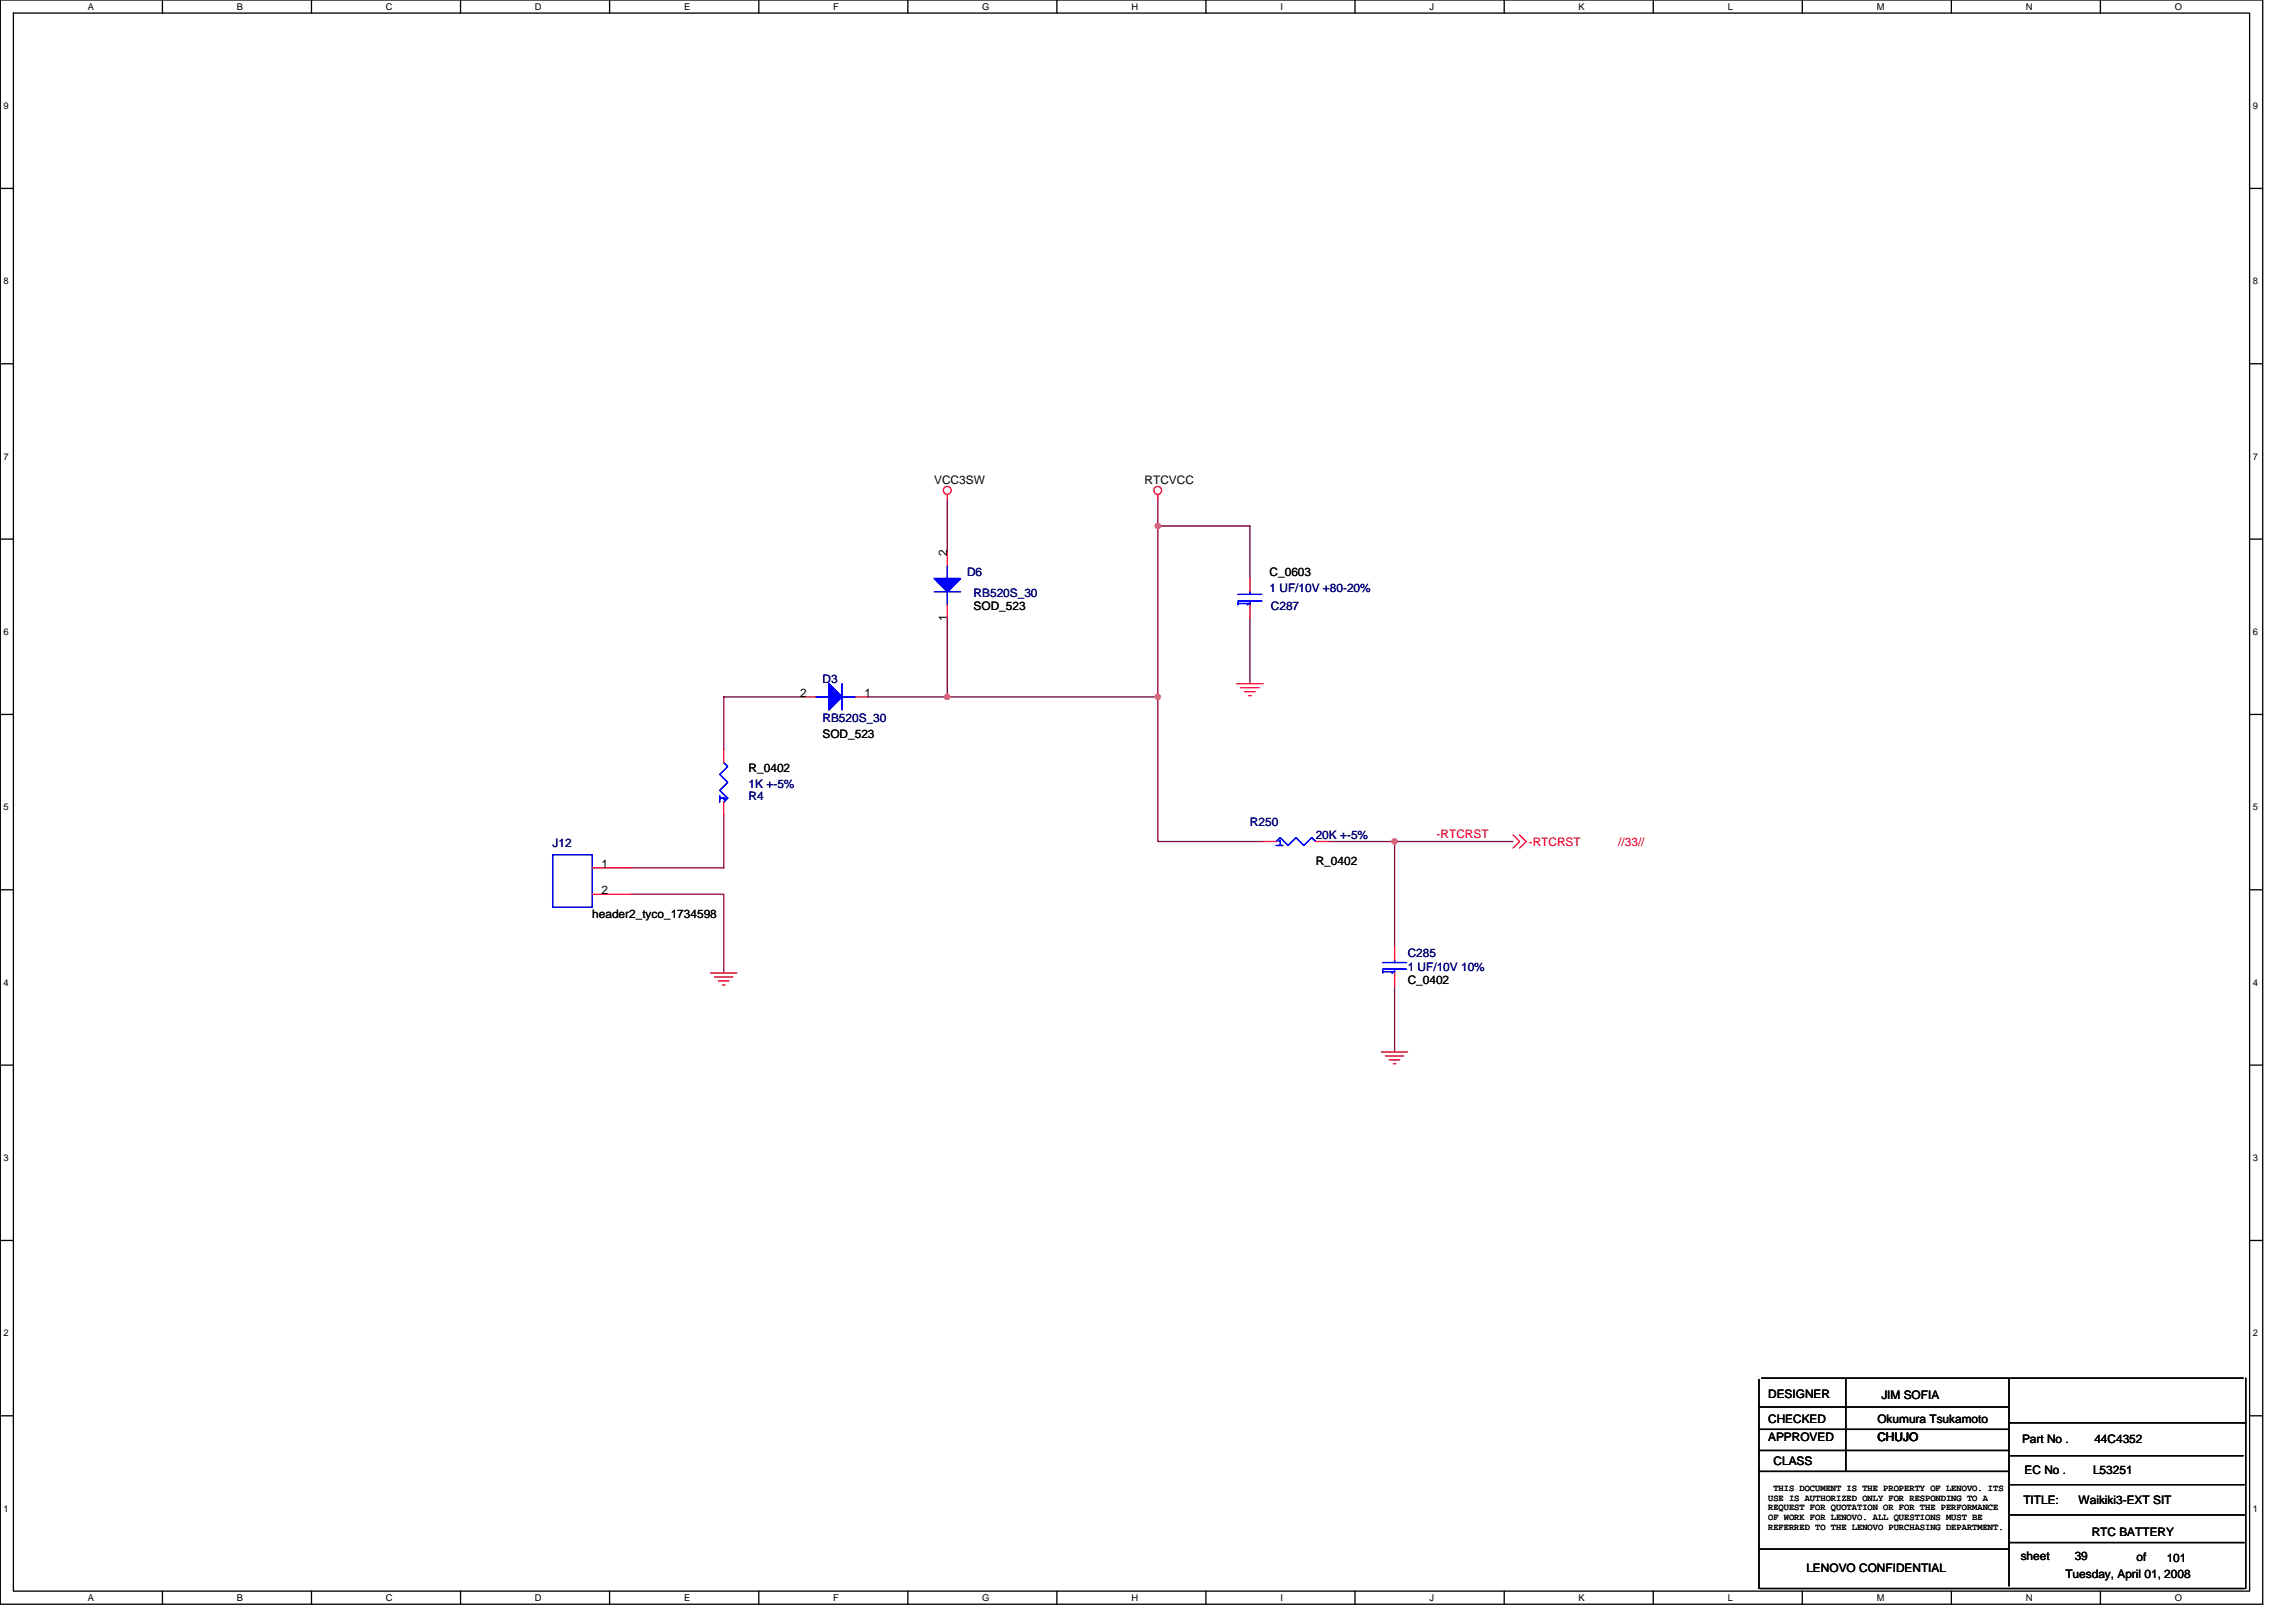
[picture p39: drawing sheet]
<svg xmlns="http://www.w3.org/2000/svg" width="297mm" height="210mm" viewBox="0 0 297 210" stroke-linecap="round" stroke-linejoin="round" font-family="sans-serif">
<defs><g id="words">
<g font-size="1.5">
<text x="120.9" y="62.6">VCC3SW</text>
<text x="148.1" y="62.6">RTCVCC</text>
<text x="122.5" y="72" transform="rotate(-90 122.5 72)">2</text>
<text x="164.2" y="74.5">C_0603</text>
<text x="122.5" y="80.3" transform="rotate(-90 122.5 80.3)">1</text>
<text x="126" y="79">SOD_523</text>
<text x="103.5" y="90.2">2</text>
<text x="106.4" y="95.5">SOD_523</text>
<text x="111.8" y="90.2">1</text>
<text x="96.9" y="99.9">R_0402</text>
<text x="77.8" y="112.3">1</text>
<text x="170.2" y="112">R_0402</text>
<text x="76.6" y="118.8">header2_tyco_1734598</text>
<text x="77.8" y="115.7">2</text>
<text x="182.1" y="127.3">C_0402</text>
<text x="228.7" y="180.9">DESIGNER</text>
<text x="228.7" y="184.1">CHECKED</text>
<text x="242.9" y="184.1">Okumura Tsukamoto</text>
<text x="243.4" y="181.1">JIM SOFIA</text>
<text x="228.7" y="186.5">APPROVED</text>
<text x="229.4" y="189.6">CLASS</text>
<text x="242.9" y="186.5">CHUJO</text>
<text x="261.6" y="186.7">Part No .</text>
<text x="261.9" y="190.8">EC No .</text>
<text x="270.8" y="190.8">L53251</text>
<text x="271" y="186.7">44C4352</text>
<text x="261.8" y="194.7">TITLE:</text>
<text x="268.9" y="194.7">Waikiki3-EXT SIT</text>
<text x="233.7" y="203.4">LENOVO CONFIDENTIAL</text>
<text x="261.4" y="201.8">sheet</text>
<text x="268.4" y="201.8">39</text>
<text x="270.6" y="198.8">RTC BATTERY</text>
<text x="276.4" y="202">of</text>
<text x="280.3" y="202.2">101</text>
<text x="267.2" y="204.2">Tuesday, April 01, 2008</text>
</g>
<g font-size="1.5" fill="#000080">
<text x="125.1" y="74.5">D6</text>
<text x="126" y="77.3">RB520S_30</text>
<text x="164.2" y="76.6">1 UF/10V +80-20%</text>
<text x="164.4" y="79">C287</text>
<text x="106.4" y="88.3">D3</text>
<text x="106.4" y="93.4">RB520S_30</text>
<text x="96.9" y="101.9">1K +-5%</text>
<text x="96.9" y="103.5">R4</text>
<text x="161.7" y="106.9">R250</text>
<text x="71.5" y="109.6">J12</text>
<text x="170.2" y="108.6">20K +-5%</text>
<text x="182.1" y="123.9">C285</text>
<text x="182.1" y="125.6">1 UF/10V 10%</text>
</g>
<g font-size="1.5" fill="#f00">
<text x="185.9" y="108.4">-RTCRST</text>
<text x="197.8" y="109.4">-RTCRST</text>
<text x="209.4" y="109.4">//33//</text>
</g>
<g font-size="1.2">
<text x="11.4" y="1.2">A</text>
<text x="30.6" y="1.2">B</text>
<text x="49.9" y="1.2">C</text>
<text x="69.2" y="1.2">D</text>
<text x="88.5" y="1.2">E</text>
<text x="107.8" y="1.2">F</text>
<text x="127.1" y="1.2">G</text>
<text x="146.4" y="1.2">H</text>
<text x="165.6" y="1.2">I</text>
<text x="184.9" y="1.2">J</text>
<text x="204.2" y="1.2">K</text>
<text x="223.5" y="1.2">L</text>
<text x="242.8" y="1.2">M</text>
<text x="262.1" y="1.2">N</text>
<text x="281.4" y="1.2">O</text>
<text x=".5" y="14.1">9</text>
<text x="291.5" y="14.1">9</text>
<text x=".5" y="36.8">8</text>
<text x="291.5" y="36.8">8</text>
<text x=".5" y="59.5">7</text>
<text x="291.5" y="59.5">7</text>
<text x=".5" y="82.2">6</text>
<text x="291.5" y="82.2">6</text>
<text x=".5" y="104.9">5</text>
<text x="291.5" y="104.9">5</text>
<text x=".5" y="127.6">4</text>
<text x="291.5" y="127.6">4</text>
<text x=".5" y="150.3">3</text>
<text x="291.5" y="150.3">3</text>
<text x=".5" y="173">2</text>
<text x="291.5" y="173">2</text>
<text x=".5" y="195.6">1</text>
<text x="228.7" y="194.2">USE IS AUTHORIZED ONLY FOR RESPONDING TO A</text>
<text x="228.7" y="195.5">REQUEST FOR QUOTATION OR FOR THE PERFORMANCE</text>
<text x="228.7" y="196.7">OF WORK FOR LENOVO. ALL QUESTIONS MUST BE</text>
<text x="228.7" y="198">REFERRED TO THE LENOVO PURCHASING DEPARTMENT.</text>
<text x="229.4" y="192.9">THIS DOCUMENT IS THE PROPERTY OF LENOVO. ITS</text>
<text x="291.5" y="195.6">1</text>
<text x="11.4" y="207.2">A</text>
<text x="30.6" y="207.2">B</text>
<text x="49.9" y="207.2">C</text>
<text x="69.2" y="207.2">D</text>
<text x="88.5" y="207.2">E</text>
<text x="107.8" y="207.2">F</text>
<text x="127.1" y="207.2">G</text>
<text x="146.4" y="207.2">H</text>
<text x="165.6" y="207.2">I</text>
<text x="184.9" y="207.2">J</text>
<text x="204.2" y="207.2">K</text>
<text x="223.5" y="207.2">L</text>
<text x="242.8" y="207.2">M</text>
<text x="262.1" y="207.2">N</text>
<text x="281.4" y="207.2">O</text>
</g>
</g></defs>
<path d="M0 0h292.7v207.6h-292.7zM1.7 1.7h289.3v204.2h-289.3z" fill="none" stroke="#000" stroke-width=".17"/>
<g fill="#fff">
<path d="M11.4 .2h.7v1.3h-.7z"/>
<path d="M11.4 206.1h.7v1.3h-.7z"/>
</g>
<path d="M21 0v1.7M21 205.9v1.7" fill="none" stroke="#000" stroke-width=".17"/>
<g fill="#fff">
<path d="M30.6 .2h.8v1.3h-.8z"/>
<path d="M30.6 206.1h.8v1.3h-.8z"/>
</g>
<path d="M40.3 0v1.7M40.3 205.9v1.7" fill="none" stroke="#000" stroke-width=".17"/>
<g fill="#fff">
<path d="M49.9 .2h.9v1.3h-.9z"/>
<path d="M49.9 206.1h.9v1.3h-.9z"/>
</g>
<path d="M59.6 0v1.7M59.6 205.9v1.7" fill="none" stroke="#000" stroke-width=".17"/>
<g fill="#fff">
<path d="M69.2 .2h.9v1.3h-.9z"/>
<path d="M69.2 206.1h.9v1.3h-.9z"/>
</g>
<path d="M78.9 0v1.7M78.9 205.9v1.7" fill="none" stroke="#000" stroke-width=".17"/>
<g fill="#fff">
<path d="M88.5 .2h.8v1.3h-.8z"/>
<path d="M88.5 206.1h.8v1.3h-.8z"/>
</g>
<path d="M98.2 0v1.7M98.2 205.9v1.7" fill="none" stroke="#000" stroke-width=".17"/>
<g fill="#fff">
<path d="M107.8 .2h.7v1.3h-.7z"/>
<path d="M107.8 206.1h.7v1.3h-.7z"/>
</g>
<path d="M117.5 0v1.7M117.5 205.9v1.7" fill="none" stroke="#000" stroke-width=".17"/>
<g fill="#fff">
<path d="M127.1 .2h.9v1.3h-.9z"/>
<path d="M127.1 206.1h.9v1.3h-.9z"/>
</g>
<path d="M136.7 0v1.7M136.7 205.9v1.7" fill="none" stroke="#000" stroke-width=".17"/>
<g fill="#fff">
<path d="M146.4 .2h.8v1.3h-.8z"/>
<path d="M146.4 206.1h.8v1.3h-.8z"/>
</g>
<path d="M156 0v1.7M156 205.9v1.7" fill="none" stroke="#000" stroke-width=".17"/>
<g fill="#fff">
<path d="M165.6 .2h.4v1.3h-.4z"/>
<path d="M165.6 206.1h.4v1.3h-.4z"/>
</g>
<path d="M175.3 0v1.7M175.3 205.9v1.7" fill="none" stroke="#000" stroke-width=".17"/>
<g fill="#fff">
<path d="M184.9 .2h.6v1.3h-.6z"/>
<path d="M184.9 206.1h.6v1.3h-.6z"/>
</g>
<path d="M194.6 0v1.7M194.6 205.9v1.7" fill="none" stroke="#000" stroke-width=".17"/>
<g fill="#fff">
<path d="M204.2 .2h.8v1.3h-.8z"/>
<path d="M204.2 206.1h.8v1.3h-.8z"/>
</g>
<path d="M213.9 0v1.7M213.9 205.9v1.7" fill="none" stroke="#000" stroke-width=".17"/>
<g fill="#fff">
<path d="M223.5 .2h.7v1.3h-.7z"/>
<path d="M223.5 206.1h.7v1.3h-.7z"/>
</g>
<path d="M233.2 0v1.7M233.2 205.9v1.7" fill="none" stroke="#000" stroke-width=".17"/>
<g fill="#fff">
<path d="M242.8 .2h1v1.3h-1z"/>
<path d="M242.8 206.1h1v1.3h-1z"/>
</g>
<path d="M252.5 0v1.7M252.5 205.9v1.7" fill="none" stroke="#000" stroke-width=".17"/>
<g fill="#fff">
<path d="M262.1 .2h.8v1.3h-.8z"/>
<path d="M262.1 206.1h.8v1.3h-.8z"/>
</g>
<path d="M271.7 0v1.7M271.7 205.9v1.7" fill="none" stroke="#000" stroke-width=".17"/>
<g fill="#fff">
<path d="M281.4 .2h.9v1.3h-.9z"/>
<path d="M281.4 206.1h.9v1.3h-.9z"/>
<path d="M.5 13h.6v1.4h-.6z"/>
<path d="M291.5 13h.6v1.4h-.6z"/>
<path d="M.5 35.7h.6v1.4h-.6z"/>
<path d="M291.5 35.7h.6v1.4h-.6z"/>
</g>
<path d="M0 24.4h1.7M291 24.4h1.7" fill="none" stroke="#000" stroke-width=".17"/>
<g fill="#fff">
<path d="M.5 58.4h.6v1.4h-.6z"/>
<path d="M291.5 58.4h.6v1.4h-.6z"/>
</g>
<path d="M0 47.1h1.7M291 47.1h1.7" fill="none" stroke="#000" stroke-width=".17"/>
<g fill="#fff">
<path d="M.5 81.1h.6v1.3h-.6z"/>
<path d="M291.5 81.1h.6v1.3h-.6z"/>
</g>
<path d="M0 69.8h1.7M291 69.8h1.7" fill="none" stroke="#000" stroke-width=".17"/>
<g fill="#fff">
<path d="M.5 103.8h.6v1.3h-.6z"/>
<path d="M291.5 103.8h.6v1.3h-.6z"/>
</g>
<path d="M0 92.5h1.7M291 92.5h1.7" fill="none" stroke="#000" stroke-width=".17"/>
<g fill="#fff">
<path d="M.5 126.5h.6v1.3h-.6z"/>
<path d="M291.5 126.5h.6v1.3h-.6z"/>
</g>
<path d="M0 115.1h1.7M291 115.1h1.7" fill="none" stroke="#000" stroke-width=".17"/>
<g fill="#fff">
<path d="M.5 149.2h.6v1.3h-.6z"/>
<path d="M291.5 149.2h.6v1.3h-.6z"/>
</g>
<path d="M0 137.8h1.7M291 137.8h1.7" fill="none" stroke="#000" stroke-width=".17"/>
<g fill="#fff">
<path d="M.5 171.9h.6v1.3h-.6z"/>
<path d="M291.5 171.9h.6v1.3h-.6z"/>
</g>
<path d="M0 160.5h1.7M291 160.5h1.7" fill="none" stroke="#000" stroke-width=".17"/>
<g fill="#fff">
<path d="M.5 194.6h.6v1.3h-.6z"/>
<path d="M291.5 194.6h.6v1.3h-.6z"/>
</g>
<g fill="none" stroke="#000" stroke-width=".17">
<path d="M227.6 178.5v27.1M227.9 178.4h62.3M238.8 178.5v11.9M259.9 178.5v26.7M290.5 178.4v27.2M0 183.2h1.7M227.6 182.1h32.1M227.6 185h32.1M227.6 187.7h32.3M227.6 190.4h32.3M259.9 199.6h30.5M259.9 184.1h30.6"/>
<path d="M260.1 192.1h30.3M260.1 188.4h30.1M260.1 196h30.3M291 183.2h1.7M227.6 200.5h32.3M227.7 205.6h62.7"/>
</g>
<g fill="none" stroke="#800040" stroke-width=".17">
<path d="M122.6 80v10.2h27.2M122.6 64.7v6.8M149.8 64.7v25.5M149.8 68.1h11.9v6.8M161.7 80v8.5M103.8 90.2h-10.2v6.8M112.3 90.2h10.3M149.8 90.2v18.7h13.6M81.7 115.7h11.9v10.2M93.6 105.5v6.8h-11.9M171.9 108.9h23.8M180.4 108.9v13.6"/>
<path d="M180.4 127.6v8.5"/>
</g>
<g fill="#f0f" stroke="#f0f" stroke-width=".17">
<circle cx="122.5" cy="90.2" r=".33"/>
<circle cx="149.8" cy="90.2" r=".33"/>
<circle cx="149.8" cy="68.1" r=".33"/>
<circle cx="180.4" cy="108.9" r=".33"/>
</g>
<g fill="none" stroke="#f00" stroke-width=".17">
<path d="M122.6 64v.7M122.6 71.5v1.7M122.6 78.3v1.7M149.8 64v.7M161.7 74.9v1.7M161.7 78.3v1.7M93.6 97v1.7M103.8 90.2h1.7M110.7 90.2h1.6M160 88.5h3.4M160.5 89h2.4M161 89.5h1.4"/>
<path d="M161.5 90h.4M76.6 112.3h5.1M76.6 115.7h5.1M93.6 103.8v1.7M163.4 108.9h1.7M170.2 108.9h1.7M195.7 108.1l.9 .8-.9 .8M196.6 108.1l.8 .8-.8 .8M91.9 125.9h3.4M92.4 126.4h2.4M92.9 126.9h1.4M93.5 127.5h.3"/>
<path d="M178.7 136.1h3.4M179.2 136.7h2.4M179.7 137.2h1.4M180.3 137.7h.3M180.4 122.5v1.7M180.4 125.9v1.7"/>
<circle cx="122.5" cy="63.5" r=".51"/>
<circle cx="149.8" cy="63.5" r=".51"/>
</g>
<g fill="#00f" stroke="#00f" stroke-width=".17">
<path d="M107.2 88.5l1.7 1.7-1.7 1.7z" fill-rule="evenodd"/>
<path d="M107.2 88.5l1.7 1.7-1.7 1.7z" fill-rule="evenodd"/>
<path d="M120.9 74.9h3.4l-1.7 1.7z" fill-rule="evenodd"/>
<path d="M120.9 74.9h3.4l-1.7 1.7z" fill-rule="evenodd"/>
</g>
<g fill="none" stroke="#00f" stroke-width=".17">
<path d="M120.9 76.6h3.4M122.6 73.2v1.7M122.6 76.6v1.7M160.2 76.9h3M160.2 77.8h3M160.2 78.1h1.5l-.3 .2M160.2 77.9v.4M161.7 76.6v.3M161.7 77.8v.5M93.6 98.7l.5 .5-1 1 1 1-1 1.1 1 1-.5 .5M105.5 90.2h1.7M108.9 88.5v3.4"/>
<path d="M108.9 90.2h1.8M71.5 110.6h5.1v6.8h-5.1zM93.1 103.3h.7l-.2 .2M93.1 103v.8M165.1 108.9l.5-.5 1 1 1.1-1 1 1 1-1 .5 .5M165.1 109.4h.9M165.4 108.9l.2-.2v.7M178.9 124.6h3M178.9 125.4h3M178.9 125.8h1.5l-.3 .1M178.9 125.6v.3M180.4 124.2v.4"/>
<path d="M180.4 125.4v.5"/>
</g>
<use href="#words"/>
</svg>
